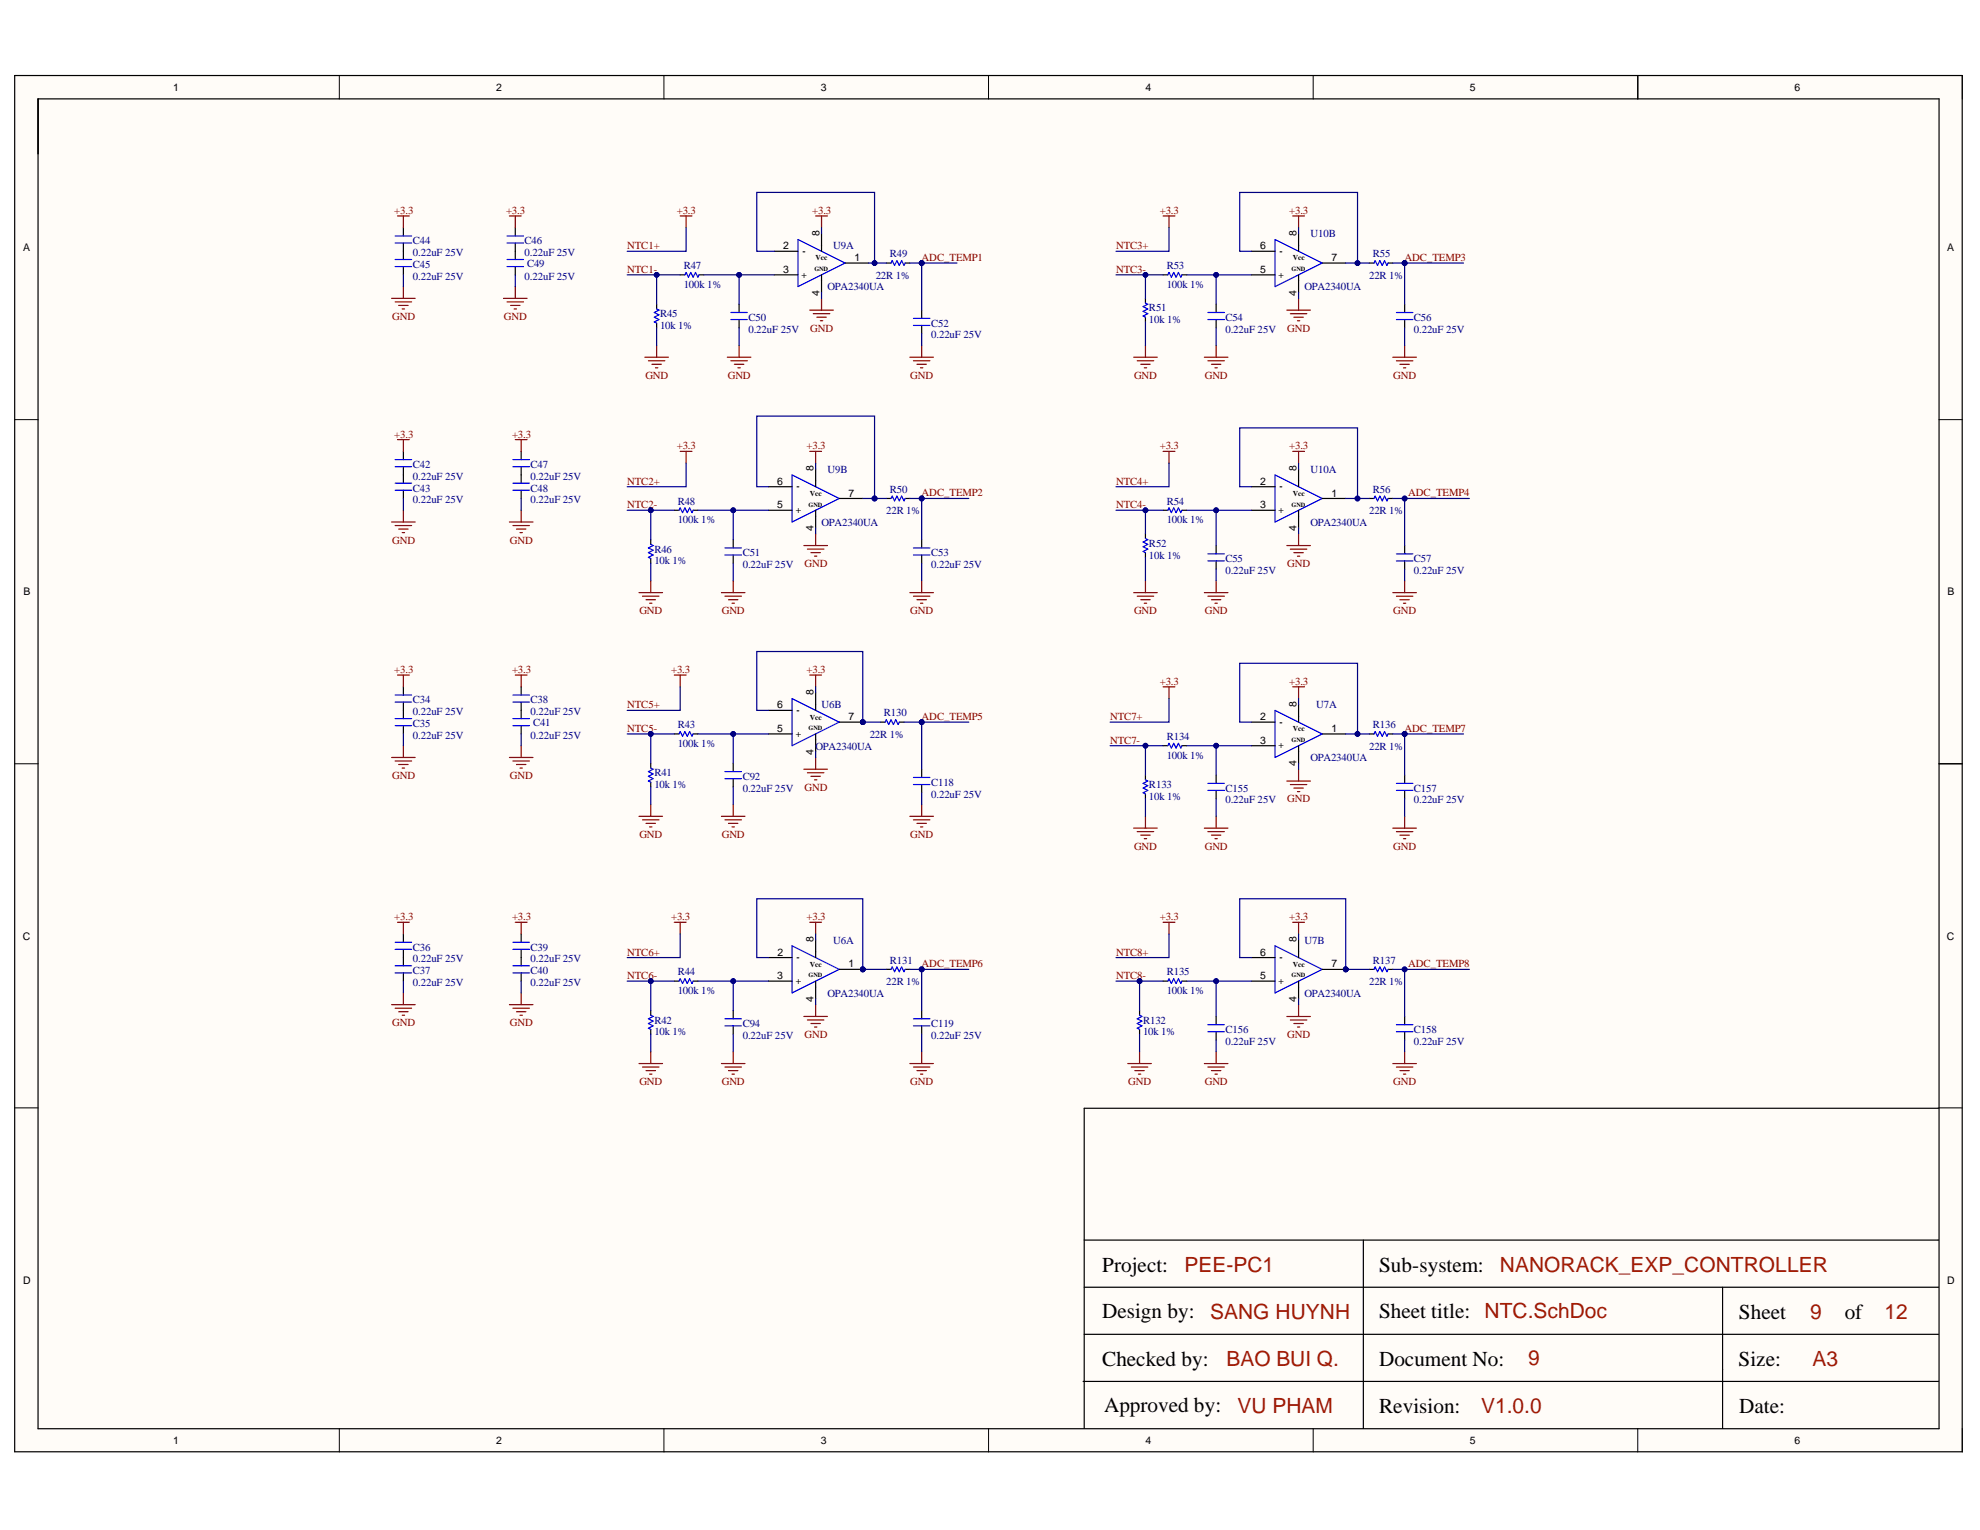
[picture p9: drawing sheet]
<svg xmlns="http://www.w3.org/2000/svg" width="279mm" height="216mm" viewBox="0 0 279 216" stroke-linecap="round" stroke-linejoin="round" font-family="sans-serif">
<defs><g id="words">
<g font-size="3">
<text x="155.5" y="179.5">Project:</text>
<text x="194.6" y="179.5">Sub-system:</text>
<text x="155.5" y="186">Design by:</text>
<text x="194.6" y="186">Sheet title: NTC.SchDoc</text>
<text x="245.4" y="186.2">Sheet</text>
<text x="260.3" y="186.2">of</text>
<text x="155.5" y="192.8">Checked by:</text>
<text x="194.6" y="192.8">Document No:</text>
<text x="245.3" y="192.8">Size:</text>
<text x="155.8" y="199.3">Approved by:</text>
<text x="194.6" y="199.4">Revision:</text>
<text x="245.4" y="199.4">Date:</text>
</g>
<g font-size="3" fill="#a61c00">
<text x="167.1" y="179.5">PEE-PC1</text>
<text x="211.6" y="179.5">NANORACK_EXP_CONTROLLER</text>
<text x="170.8" y="186.2">SANG HUYNH</text>
<text x="255.4" y="186.2">9</text>
<text x="265.9" y="186.2">12</text>
<text x="173.1" y="192.8">BAO BUI Q.</text>
<text x="215.7" y="192.6">9</text>
<text x="255.8" y="192.8">A3</text>
<text x="174.6" y="199.4">VU PHAM</text>
<text x="209" y="199.4">V1.0.0</text>
</g>
<g font-size="1.5">
<text x="24.4" y="12.9">1</text>
<text x="70" y="12.9">2</text>
<text x="115.8" y="12.9">3</text>
<text x="161.6" y="12.9">4</text>
<text x="207.4" y="12.9">5</text>
<text x="253.2" y="12.9">6</text>
<text x="3.3" y="35.5">A</text>
<text x="110.5" y="35.2">2</text>
<text x="115.6" y="33.3" transform="rotate(-90 115.6 33.3)">8</text>
<text x="177.8" y="35.2">6</text>
<text x="182.9" y="33.3" transform="rotate(-90 182.9 33.3)">8</text>
<text x="274.8" y="35.5">A</text>
<text x="110.5" y="38.5">3</text>
<text x="115.6" y="41.7" transform="rotate(-90 115.6 41.7)">4</text>
<text x="120.6" y="36.8">1</text>
<text x="177.8" y="38.5">5</text>
<text x="182.9" y="41.7" transform="rotate(-90 182.9 41.7)">4</text>
<text x="187.9" y="36.8">7</text>
<text x="109.7" y="68.4">6</text>
<text x="109.7" y="71.7">5</text>
<text x="114.8" y="66.5" transform="rotate(-90 114.8 66.5)">8</text>
<text x="119.7" y="70.1">7</text>
<text x="177.8" y="68.4">2</text>
<text x="177.8" y="71.7">3</text>
<text x="182.9" y="66.5" transform="rotate(-90 182.9 66.5)">8</text>
<text x="187.9" y="70.1">1</text>
<text x="114.8" y="74.9" transform="rotate(-90 114.8 74.9)">4</text>
<text x="182.9" y="74.9" transform="rotate(-90 182.9 74.9)">4</text>
<text x="3.3" y="84">B</text>
<text x="274.8" y="84">B</text>
<text x="109.7" y="99.9">6</text>
<text x="114.8" y="98.1" transform="rotate(-90 114.8 98.1)">8</text>
<text x="119.7" y="101.6">7</text>
<text x="177.8" y="101.6">2</text>
<text x="182.9" y="99.7" transform="rotate(-90 182.9 99.7)">8</text>
<text x="109.7" y="103.3">5</text>
<text x="114.8" y="106.5" transform="rotate(-90 114.8 106.5)">4</text>
<text x="177.8" y="104.9">3</text>
<text x="187.9" y="103.3">1</text>
<text x="182.9" y="108.1" transform="rotate(-90 182.9 108.1)">4</text>
<text x="3.2" y="132.6">C</text>
<text x="109.7" y="134.8">2</text>
<text x="114.8" y="133" transform="rotate(-90 114.8 133)">8</text>
<text x="119.7" y="136.5">1</text>
<text x="177.8" y="134.8">6</text>
<text x="182.9" y="133" transform="rotate(-90 182.9 133)">8</text>
<text x="187.9" y="136.5">7</text>
<text x="274.7" y="132.6">C</text>
<text x="109.7" y="138.1">3</text>
<text x="114.8" y="141.3" transform="rotate(-90 114.8 141.3)">4</text>
<text x="177.8" y="138.1">5</text>
<text x="182.9" y="141.3" transform="rotate(-90 182.9 141.3)">4</text>
<text x="3.3" y="181.1">D</text>
<text x="274.8" y="181.1">D</text>
<text x="24.4" y="203.8">1</text>
<text x="70" y="203.8">2</text>
<text x="115.8" y="203.8">3</text>
<text x="161.6" y="203.8">4</text>
<text x="207.4" y="203.8">5</text>
<text x="253.2" y="203.8">6</text>
</g>
<g font-size="1.5" fill="#800000">
<text x="55.6" y="30.2">+3.3</text>
<text x="71.4" y="30.2">+3.3</text>
<text x="88.5" y="35.2">NTC1+</text>
<text x="95.5" y="30.2">+3.3</text>
<text x="114.6" y="30.2">+3.3</text>
<text x="157.5" y="35.2">NTC3+</text>
<text x="163.7" y="30.2">+3.3</text>
<text x="181.9" y="30.2">+3.3</text>
<text x="88.5" y="38.5">NTC1-</text>
<text x="130" y="36.8">ADC_TEMP1</text>
<text x="157.5" y="38.5">NTC3-</text>
<text x="198.2" y="36.8">ADC_TEMP3</text>
<text x="55.3" y="45.1">GND</text>
<text x="71.1" y="45.1">GND</text>
<text x="114.3" y="46.8">GND</text>
<text x="181.6" y="46.8">GND</text>
<text x="91.1" y="53.4">GND</text>
<text x="102.7" y="53.4">GND</text>
<text x="128.4" y="53.4">GND</text>
<text x="160" y="53.4">GND</text>
<text x="170" y="53.4">GND</text>
<text x="196.6" y="53.4">GND</text>
<text x="55.6" y="61.7">+3.3</text>
<text x="72.3" y="61.7">+3.3</text>
<text x="95.5" y="63.4">+3.3</text>
<text x="113.8" y="63.4">+3.3</text>
<text x="163.7" y="63.4">+3.3</text>
<text x="181.9" y="63.4">+3.3</text>
<text x="88.5" y="71.7">NTC2-</text>
<text x="88.5" y="68.4">NTC2+</text>
<text x="130" y="70">ADC_TEMP2</text>
<text x="157.5" y="71.7">NTC4-</text>
<text x="157.5" y="68.4">NTC4+</text>
<text x="198.7" y="70">ADC_TEMP4</text>
<text x="55.3" y="76.7">GND</text>
<text x="72" y="76.7">GND</text>
<text x="113.5" y="80">GND</text>
<text x="181.6" y="80">GND</text>
<text x="90.2" y="86.6">GND</text>
<text x="101.8" y="86.6">GND</text>
<text x="128.4" y="86.6">GND</text>
<text x="160" y="86.6">GND</text>
<text x="170" y="86.6">GND</text>
<text x="196.6" y="86.6">GND</text>
<text x="55.6" y="95">+3.3</text>
<text x="72.3" y="95">+3.3</text>
<text x="94.7" y="95">+3.3</text>
<text x="113.8" y="95">+3.3</text>
<text x="88.5" y="99.9">NTC5+</text>
<text x="130" y="101.6">ADC_TEMP5</text>
<text x="156.6" y="101.6">NTC7+</text>
<text x="163.7" y="96.6">+3.3</text>
<text x="181.9" y="96.6">+3.3</text>
<text x="88.5" y="103.3">NTC5-</text>
<text x="156.6" y="104.9">NTC7-</text>
<text x="198.2" y="103.3">ADC_TEMP7</text>
<text x="55.3" y="109.9">GND</text>
<text x="72" y="109.9">GND</text>
<text x="113.5" y="111.6">GND</text>
<text x="181.6" y="113.2">GND</text>
<text x="90.2" y="118.2">GND</text>
<text x="101.8" y="118.2">GND</text>
<text x="128.4" y="118.2">GND</text>
<text x="160" y="119.9">GND</text>
<text x="170" y="119.9">GND</text>
<text x="196.6" y="119.9">GND</text>
<text x="55.6" y="129.9">+3.3</text>
<text x="72.3" y="129.9">+3.3</text>
<text x="94.7" y="129.9">+3.3</text>
<text x="113.8" y="129.9">+3.3</text>
<text x="163.7" y="129.9">+3.3</text>
<text x="181.9" y="129.9">+3.3</text>
<text x="88.5" y="134.8">NTC6+</text>
<text x="130" y="136.5">ADC_TEMP6</text>
<text x="157.5" y="134.8">NTC8+</text>
<text x="198.7" y="136.5">ADC_TEMP8</text>
<text x="88.5" y="138.1">NTC6-</text>
<text x="157.5" y="138.1">NTC8-</text>
<text x="55.3" y="144.8">GND</text>
<text x="72" y="144.8">GND</text>
<text x="113.5" y="146.5">GND</text>
<text x="181.6" y="146.5">GND</text>
<text x="90.2" y="153.1">GND</text>
<text x="101.8" y="153.1">GND</text>
<text x="128.4" y="153.1">GND</text>
<text x="159.2" y="153.1">GND</text>
<text x="170" y="153.1">GND</text>
<text x="196.6" y="153.1">GND</text>
</g>
<g font-size="1.5" fill="#000080">
<text x="58.3" y="34.5">C44</text>
<text x="74" y="34.5">C46</text>
<text x="117.6" y="35.2">U9A</text>
<text x="184.9" y="33.5">U10B</text>
<text x="58.3" y="36.1">0.22uF 25V</text>
<text x="58.3" y="37.8">C45</text>
<text x="58.3" y="39.5">0.22uF 25V</text>
<text x="74" y="39.5">0.22uF 25V</text>
<text x="74" y="36.1">0.22uF 25V</text>
<text x="74.4" y="37.7">C49</text>
<text x="96.5" y="38">R47</text>
<text x="96.5" y="40.6">100k 1%</text>
<text x="116.8" y="41">OPA2340UA</text>
<text x="123.6" y="39.3">22R 1%</text>
<text x="125.6" y="36.3">R49</text>
<text x="164.6" y="38">R53</text>
<text x="164.6" y="40.6">100k 1%</text>
<text x="184.1" y="41">OPA2340UA</text>
<text x="193.2" y="39.3">22R 1%</text>
<text x="193.7" y="36.3">R55</text>
<text x="93.1" y="44.8">R45</text>
<text x="93.1" y="46.4">10k 1%</text>
<text x="105.6" y="45.3">C50</text>
<text x="105.6" y="47">0.22uF 25V</text>
<text x="131.4" y="46.1">C52</text>
<text x="131.4" y="47.8">0.22uF 25V</text>
<text x="162.1" y="44">R51</text>
<text x="162.1" y="45.6">10k 1%</text>
<text x="172.9" y="45.3">C54</text>
<text x="172.9" y="47">0.22uF 25V</text>
<text x="199.5" y="45.3">C56</text>
<text x="199.5" y="47">0.22uF 25V</text>
<text x="58.3" y="66.1">C42</text>
<text x="58.3" y="67.7">0.22uF 25V</text>
<text x="58.3" y="69.4">C43</text>
<text x="58.3" y="71">0.22uF 25V</text>
<text x="74.9" y="66.1">C47</text>
<text x="74.9" y="67.7">0.22uF 25V</text>
<text x="74.9" y="69.4">C48</text>
<text x="74.9" y="71">0.22uF 25V</text>
<text x="95.6" y="71.2">R48</text>
<text x="116.8" y="66.7">U9B</text>
<text x="125.6" y="69.5">R50</text>
<text x="164.6" y="71.2">R54</text>
<text x="184.9" y="66.7">U10A</text>
<text x="193.7" y="69.5">R56</text>
<text x="95.6" y="73.9">100k 1%</text>
<text x="115.9" y="74.2">OPA2340UA</text>
<text x="125.1" y="72.5">22R 1%</text>
<text x="162.1" y="77.2">R52</text>
<text x="164.6" y="73.9">100k 1%</text>
<text x="184.9" y="74.2">OPA2340UA</text>
<text x="193.2" y="72.5">22R 1%</text>
<text x="92.3" y="78">R46</text>
<text x="92.3" y="79.7">10k 1%</text>
<text x="104.8" y="78.5">C51</text>
<text x="104.8" y="80.2">0.22uF 25V</text>
<text x="131.4" y="78.5">C53</text>
<text x="131.4" y="80.2">0.22uF 25V</text>
<text x="162.1" y="78.9">10k 1%</text>
<text x="172.9" y="79.3">C55</text>
<text x="172.9" y="81">0.22uF 25V</text>
<text x="199.5" y="79.3">C57</text>
<text x="199.5" y="81">0.22uF 25V</text>
<text x="58.3" y="99.3">C34</text>
<text x="58.3" y="101">0.22uF 25V</text>
<text x="74.9" y="99.3">C38</text>
<text x="74.9" y="101">0.22uF 25V</text>
<text x="115.9" y="99.9">U6B</text>
<text x="124.7" y="101.1">R130</text>
<text x="185.7" y="99.9">U7A</text>
<text x="58.3" y="102.6">C35</text>
<text x="58.3" y="104.2">0.22uF 25V</text>
<text x="74.9" y="104.2">0.22uF 25V</text>
<text x="75.2" y="102.4">C41</text>
<text x="95.6" y="102.8">R43</text>
<text x="95.6" y="105.4">100k 1%</text>
<text x="115.1" y="105.8">OPA2340UA</text>
<text x="122.7" y="104.1">22R 1%</text>
<text x="164.6" y="104.4">R134</text>
<text x="164.6" y="107.1">100k 1%</text>
<text x="184.9" y="107.4">OPA2340UA</text>
<text x="193.2" y="105.8">22R 1%</text>
<text x="193.7" y="102.8">R136</text>
<text x="92.3" y="109.6">R41</text>
<text x="92.3" y="111.2">10k 1%</text>
<text x="104.8" y="110.1">C92</text>
<text x="104.8" y="111.7">0.22uF 25V</text>
<text x="131.4" y="110.9">C118</text>
<text x="131.4" y="112.6">0.22uF 25V</text>
<text x="162.1" y="111.2">R133</text>
<text x="162.1" y="112.9">10k 1%</text>
<text x="172.9" y="111.7">C155</text>
<text x="172.9" y="113.4">0.22uF 25V</text>
<text x="199.5" y="111.7">C157</text>
<text x="199.5" y="113.4">0.22uF 25V</text>
<text x="58.3" y="134.2">C36</text>
<text x="58.3" y="135.8">0.22uF 25V</text>
<text x="58.3" y="137.5">C37</text>
<text x="74.9" y="134.2">C39</text>
<text x="74.9" y="135.8">0.22uF 25V</text>
<text x="74.9" y="137.5">C40</text>
<text x="95.6" y="137.6">R44</text>
<text x="117.6" y="133.1">U6A</text>
<text x="125.6" y="136">R131</text>
<text x="164.6" y="137.6">R135</text>
<text x="184.1" y="133.1">U7B</text>
<text x="193.7" y="136">R137</text>
<text x="58.3" y="139.1">0.22uF 25V</text>
<text x="74.9" y="139.1">0.22uF 25V</text>
<text x="95.6" y="140.3">100k 1%</text>
<text x="116.8" y="140.6">OPA2340UA</text>
<text x="125.1" y="139">22R 1%</text>
<text x="164.6" y="140.3">100k 1%</text>
<text x="184.1" y="140.6">OPA2340UA</text>
<text x="193.2" y="139">22R 1%</text>
<text x="92.3" y="144.5">R42</text>
<text x="92.3" y="146.1">10k 1%</text>
<text x="104.8" y="144.9">C94</text>
<text x="104.8" y="146.6">0.22uF 25V</text>
<text x="131.4" y="144.9">C119</text>
<text x="131.4" y="146.6">0.22uF 25V</text>
<text x="161.3" y="144.5">R132</text>
<text x="161.3" y="146.1">10k 1%</text>
<text x="172.9" y="145.8">C156</text>
<text x="172.9" y="147.4">0.22uF 25V</text>
<text x="199.5" y="145.8">C158</text>
<text x="199.5" y="147.4">0.22uF 25V</text>
</g>
<g font-size="1.4">
<text x="113.3" y="35.8">-</text>
<text x="180.6" y="35.8">-</text>
<text x="113.1" y="39.2">+</text>
<text x="180.4" y="39.2">+</text>
<text x="112.4" y="69.1">-</text>
<text x="180.6" y="69.1">-</text>
<text x="112.3" y="72.4">+</text>
<text x="180.4" y="72.4">+</text>
<text x="112.4" y="100.6">-</text>
<text x="112.3" y="104">+</text>
<text x="180.4" y="105.6">+</text>
<text x="180.6" y="102.3">-</text>
<text x="112.4" y="135.5">-</text>
<text x="180.6" y="135.5">-</text>
<text x="112.3" y="138.9">+</text>
<text x="180.4" y="138.9">+</text>
</g>
<g font-size="1.1">
<text x="115.1" y="36.7">Vcc</text>
<text x="182.4" y="36.7">Vcc</text>
<text x="114.3" y="70">Vcc</text>
<text x="182.4" y="70">Vcc</text>
<text x="114.3" y="101.5">Vcc</text>
<text x="182.4" y="103.2">Vcc</text>
<text x="114.3" y="136.4">Vcc</text>
<text x="182.4" y="136.4">Vcc</text>
</g>
<g font-size=".9">
<text x="114.9" y="38.3">GND</text>
<text x="182.3" y="38.3">GND</text>
<text x="114.1" y="71.5">GND</text>
<text x="182.3" y="71.5">GND</text>
<text x="114.1" y="103.1">GND</text>
<text x="182.3" y="104.7">GND</text>
<text x="114.1" y="137.9">GND</text>
<text x="182.3" y="137.9">GND</text>
</g>
</g></defs>
<g fill="#fffcf8">
<path d="M2.1 10.7h274.8v194.2h-274.8z" fill-rule="evenodd"/>
<path d="M5.4 14h268.2v187.6h-268.2z" fill-rule="evenodd"/>
</g>
<g fill="none" stroke="#000" stroke-width=".14">
<path d="M2.1 10.7h3.3M47.9 10.7v3.3M93.7 10.7v3.3M139.5 10.7v3.3M185.3 10.7v3.3M231.1 10.7v3.3M273.6 10.7h3.3v3.3M2.1 59.2h3.3M273.6 59.2h3.3M2.1 107.8h3.3M273.6 107.8h3.3M2.1 156.3h3.3"/>
<path d="M273.6 156.3h3.3M47.9 201.6v3.3M93.7 201.6v3.3M139.5 201.6v3.3M185.3 201.6v3.3M231.1 201.6v3.3M276.9 201.6v3.3"/>
</g>
<path d="M2.1 10.7h274.8v194.2h-274.8zM5.4 14h268.2v187.6h-268.2zM231.1 10.7v3.3M273.6 107.8h3.3M273.5 156.4h-120.5v45.2M153 175h120.5M192.4 175v26.6M152.8 194.9h120.7M153 188.3h120.5M153 181.6h120.5M243.1 181.6v20" fill="none" stroke="#000" stroke-width=".17"/>
<g fill="none" stroke="#800000" stroke-width=".17">
<path d="M96 30.5h1.6M96.8 30.5v1.6M115.1 30.5h1.7M115.9 30.5v1.6M91 50.4h3.3M91.5 50.9h2.3M92 51.4h1.3M92.5 51.9h.3M92.7 48.7v1.7M114.3 43.8h3.3M114.8 44.3h2.3M115.3 44.8h1.3"/>
<path d="M115.8 45.3h.3M115.9 42.1v1.7"/>
</g>
<circle cx="130.1" cy="37.1" r=".33" fill="#000080"/>
<circle cx="130.1" cy="37.1" r=".33" fill="none" stroke="#000080" stroke-width=".14"/>
<g fill="none" stroke="#800000" stroke-width=".17">
<path d="M164.1 63.7h1.7M165 63.7v1.7M181.6 77h3.3M182.1 77.5h2.3M182.4 63.7h1.7M182.6 78h1.3M183.1 78.5h.3M183.2 63.7v1.7M183.2 75.3v1.7M160 83.6h3.3M160.5 84.1h2.3M161 84.6h1.3"/>
<path d="M161.5 85.1h.3M161.6 82v1.6"/>
</g>
<circle cx="130.1" cy="70.3" r=".33" fill="#000080"/>
<circle cx="130.1" cy="70.3" r=".33" fill="none" stroke="#000080" stroke-width=".14"/>
<g fill="none" stroke="#800000" stroke-width=".17">
<path d="M96 63.7h1.6M96.8 63.7v1.7M113.4 77h3.4M113.9 77.5h2.4M114.3 63.7h1.6M114.4 78h1.4M114.9 78.5h.4M115.1 63.7v1.7M115.1 75.3v1.7M90.2 83.6h3.3M90.7 84.1h2.3M91.2 84.6h1.3"/>
<path d="M91.7 85.1h.3M91.8 82v1.6"/>
</g>
<circle cx="198.2" cy="37.1" r=".33" fill="#000080"/>
<circle cx="198.2" cy="37.1" r=".33" fill="none" stroke="#000080" stroke-width=".14"/>
<g fill="none" stroke="#800000" stroke-width=".17">
<path d="M56.1 30.5h1.7M56.9 30.5v1.6M71.9 30.5h1.6M72.7 30.5v1.6M164.1 30.5h1.7M165 30.5v1.6M182.4 30.5h1.7M183.2 30.5v1.6M55.3 42.1h3.3M55.8 42.6h2.3M56.3 43.1h1.3M56.8 43.6h.3"/>
<path d="M56.9 40.4v1.7M71.1 42.1h3.3M71.6 42.6h2.3M72 43.1h1.4M72.5 43.6h.4M72.7 40.4v1.7M102.6 50.4h3.4M103.1 50.9h2.4M103.6 51.4h1.4M104.1 51.9h.4M104.3 48.7v1.7M128.4 50.4h3.3"/>
<path d="M128.9 50.9h2.3M129.4 51.4h1.3M129.9 51.9h.3M130.1 48.7v1.7M160 50.4h3.3M160.5 50.9h2.3M161 51.4h1.3M161.5 51.9h.3M161.6 48.7v1.7M169.9 50.4h3.4M170.4 50.9h2.4M170.9 51.4h1.4"/>
<path d="M171.4 51.9h.4M171.6 48.7v1.7M181.6 43.8h3.3M182.1 44.3h2.3M182.6 44.8h1.3M183.1 45.3h.3M183.2 42.1v1.7M196.5 50.4h3.4M197 50.9h2.4M197.5 51.4h1.4M198 51.9h.4M198.2 48.7v1.7"/>
<path d="M55.3 73.7h3.3M55.8 74.2h2.3M56.1 62h1.7M56.3 74.7h1.3M56.8 75.2h.3M56.9 62v1.7M56.9 72v1.7M71.9 73.7h3.3M72.4 74.2h2.3M72.7 62h1.7M72.9 74.7h1.3M73.4 75.2h.3"/>
<path d="M73.5 62v1.7M73.5 72v1.7M101.8 83.6h3.3M102.3 84.1h2.3M102.8 84.6h1.3M103.3 85.1h.3M103.5 82v1.6M128.4 83.6h3.3M128.9 84.1h2.3M129.4 84.6h1.3M129.9 85.1h.3M130.1 82v1.6"/>
<path d="M169.9 83.6h3.4M170.4 84.1h2.4M170.9 84.6h1.4M171.4 85.1h.4M171.6 82v1.6M196.5 83.6h3.4M197 84.1h2.4M197.5 84.6h1.4M198 85.1h.4M198.2 82v1.6M164.1 130.1h1.7M165 130.1v1.7"/>
<path d="M182.4 130.1h1.7M183.2 130.1v1.7M159.1 150.1h3.4M159.6 150.6h2.4M160.1 151.1h1.4M160.6 151.6h.4M160.8 148.4v1.7M181.6 143.4h3.3M182.1 143.9h2.3M182.6 144.4h1.3M183.1 144.9h.3M183.2 141.8v1.6"/>
</g>
<g fill="none" stroke="#000" stroke-width=".17">
<path d="M56.9 32.1v1.2M56.9 34.3v2.3M56.9 37.6v1.2M72.7 32.1v1.2M72.7 34.3v2.3M72.7 37.6v1.2M96 38.8h.6M98.6 38.8h.7M109.3 38.8h3.3M109.3 35.5h3.3M115.9 33v2.5M115.9 38.8v2.5"/>
<path d="M119.3 37.1h3.3M125.1 37.1h.6M127.7 37.1h.7M164.1 38.8h.7M166.8 38.8h.7M176.6 38.8h3.3M176.6 35.5h3.3M183.2 33v2.5M183.2 38.8v2.5M186.6 37.1h3.3M193.2 37.1h.7M195.9 37.1h.6"/>
<path d="M92.7 42.9v.7M92.7 45.6v.7M104.3 42.9v1.2M104.3 45.1v1.2M130.1 43.8v1.1M130.1 45.9v1.2M161.6 42.1v.7M161.6 44.8v.6M171.6 42.9v1.2M171.6 45.1v1.2M198.2 42.9v1.2M198.2 45.1v1.2"/>
<path d="M56.9 63.7v1.2M56.9 65.9v2.3M56.9 69.2v1.1M73.5 63.7v1.2M73.5 65.9v2.3M73.5 69.2v1.1M91.8 76.2v.6M91.8 78.8v.7M95.2 72h.6M97.8 72h.7M103.5 76.2v1.1M103.5 78.3v1.2"/>
<path d="M108.4 72h3.4M108.4 68.7h3.4M115.1 66.2v2.5M115.1 72v2.5M118.4 70.3h3.3M125.1 70.3h.6M127.7 70.3h.7M130.1 76.2v1.1M130.1 78.3v1.2M161.6 75.3v.7M161.6 78v.6M164.1 72h.7"/>
<path d="M166.8 72h.7M171.6 77v1.2M171.6 79.1v1.2M176.6 72h3.3M176.6 68.7h3.3M183.2 66.2v2.5M183.2 72v2.5M186.6 70.3h3.3M193.2 70.3h.7M195.9 70.3h.6M198.2 77v1.2M198.2 79.1v1.2"/>
</g>
<g fill="none" stroke="#00f" stroke-width=".17">
<path d="M55.8 37.6h2.3M55.8 36.6h2.3M55.8 34.3h2.3M55.8 33.3h2.3M71.6 37.6h2.3M71.6 36.6h2.3M71.6 34.3h2.3M71.6 33.3h2.3M96.6 38.8l.2-.4 .3 .7 .4-.7 .3 .7 .3-.7 .4 .7 .1-.3M112.6 33.8l6.7 3.3-6.7 3.3zM125.7 37.1l.2-.3 .3 .7 .4-.7 .3 .7 .3-.7 .4 .7 .1-.4M164.8 38.8l.2-.4 .3 .7 .3-.7 .4 .7 .3-.7 .3 .7 .2-.3"/>
<path d="M179.9 33.8l6.7 3.3-6.7 3.3zM193.9 37.1l.1-.3 .4 .7 .3-.7 .4 .7 .3-.7 .3 .7 .2-.4M92.7 43.6l.3 .2-.7 .3 .7 .3-.7 .4 .7 .3-.7 .3 .4 .2M103.1 45.1h2.4M103.1 44.1h2.4M128.9 45.9h2.3M128.9 44.9h2.3M161.6 42.8l.4 .1-.7 .4 .7 .3-.7 .3 .7 .4-.7 .3 .3 .2M170.4 45.1h2.4M170.4 44.1h2.4M197 45.1h2.4M197 44.1h2.4"/>
<path d="M55.8 65.9h2.3M55.8 64.9h2.3M55.8 69.2h2.3M55.8 68.2h2.3M72.4 65.9h2.3M72.4 64.9h2.3M72.4 69.2h2.3M72.4 68.2h2.3M91.8 76.8l.4 .2-.7 .3 .7 .3-.7 .4 .7 .3-.7 .3 .3 .2M95.8 72l.2-.3 .3 .6 .3-.6 .4 .6 .3-.6 .3 .6 .2-.3M102.3 78.3h2.3M102.3 77.3h2.3"/>
<path d="M111.8 67l6.6 3.3-6.6 3.4zM125.7 70.3l.2-.3 .3 .7 .4-.7 .3 .7 .3-.7 .4 .7 .1-.4M128.9 78.3h2.3M128.9 77.3h2.3M161.6 76l.4 .2-.7 .3 .7 .3-.7 .4 .7 .3-.7 .3 .3 .2M164.8 72l.2-.3 .3 .6 .3-.6 .4 .6 .3-.6 .3 .6 .2-.3M170.4 79.1h2.4M170.4 78.2h2.4M179.9 67l6.7 3.3-6.7 3.4zM193.9 70.3l.1-.3 .4 .7 .3-.7 .4 .7 .3-.7 .3 .7 .2-.4M197 78.2h2.4M197 79.1h2.4"/>
</g>
<circle cx="198.2" cy="103.6" r=".33" fill="#000080"/>
<circle cx="198.2" cy="103.6" r=".33" fill="none" stroke="#000080" stroke-width=".14"/>
<g fill="none" stroke="#800000" stroke-width=".17">
<path d="M164.1 96.9h1.7M165 96.9v1.7M182.4 96.9h1.7M183.2 96.9v1.7M160 116.9h3.3M160.5 117.4h2.3M161 117.8h1.3M161.5 118.3h.3M161.6 115.2v1.7M169.9 116.9h3.4M170.4 117.4h2.4M170.9 117.8h1.4"/>
<path d="M171.4 118.3h.4M171.6 115.2v1.7M181.6 110.2h3.3M182.1 110.7h2.3M182.6 111.2h1.3M183.1 111.7h.3M183.2 108.5v1.7M196.5 116.9h3.4M197 117.4h2.4M197.5 117.9h1.4M198 118.3h.4M198.2 115.2v1.7"/>
<path d="M169.9 150.1h3.4M170.4 150.6h2.4M170.9 151.1h1.4M171.4 151.6h.4M171.6 148.4v1.7"/>
</g>
<g fill="none" stroke="#000" stroke-width=".17">
<path d="M183.2 99.4v2.5M161.6 109.4v.6M161.6 112v.7M164.1 105.2h.7M166.8 105.2h.7M171.6 109.4v1.1M171.6 111.5v1.2M176.6 105.2h3.3M176.6 101.9h3.3M183.2 105.2v2.5M186.6 103.6h3.3M193.2 103.6h.7"/>
<path d="M195.9 103.6h.6M198.2 109.4v1.1M198.2 111.5v1.2M164.1 138.4h.7M166.8 138.4h.7M193.2 136.8h.7M195.9 136.8h.6M160.8 142.6v.7M160.8 145.3v.6M171.6 143.4v1.2M171.6 145.6v1.2"/>
</g>
<g fill="none" stroke="#00f" stroke-width=".17">
<path d="M161.6 110l.4 .2-.7 .3 .7 .4-.7 .3 .7 .3-.7 .4 .3 .1M164.8 105.2l.2-.3 .3 .7 .3-.7 .4 .7 .3-.7 .3 .7 .2-.4M170.4 111.5h2.4M170.4 110.5h2.4M179.9 100.2l6.7 3.4-6.7 3.3zM193.9 103.6l.1-.4 .4 .7 .3-.7 .4 .7 .3-.7 .3 .7 .2-.3M197 111.5h2.4M197 110.5h2.4M164.8 138.4l.2-.3 .3 .7 .3-.7 .4 .7 .3-.7 .3 .7 .2-.4M193.9 136.8l.1-.3 .4 .6 .3-.6 .4 .6 .3-.6 .3 .6 .2-.3M160.8 143.3l.3 .1-.6 .4 .6 .3-.6 .3 .6 .4-.6 .3 .3 .2M170.4 145.6h2.4"/>
<path d="M170.4 144.6h2.4"/>
</g>
<circle cx="189.9" cy="136.8" r=".33" fill="#000080"/>
<circle cx="189.9" cy="136.8" r=".33" fill="none" stroke="#000080" stroke-width=".14"/>
<path d="M179.9 133.5l6.7 3.3-6.7 3.3z" fill="none" stroke="#00f" stroke-width=".17"/>
<path d="M183.2 134.3v.8M183.2 138.5v.8M186.6 136.8h3.3" fill="none" stroke="#000" stroke-width=".17"/>
<circle cx="189.9" cy="136.8" r=".33" fill="#000080"/>
<circle cx="189.9" cy="136.8" r=".33" fill="none" stroke="#000080" stroke-width=".14"/>
<path d="M176.6 135.1h3.3M176.6 138.5h3.3M183.2 132.6v1.7M183.2 139.3v1.6M198.2 143.4v1.2M198.2 145.6v1.2" fill="none" stroke="#000" stroke-width=".17"/>
<g fill="none" stroke="#800000" stroke-width=".17">
<path d="M95.2 95.3h1.6M96 95.3v1.6M114.3 95.3h1.6M115.1 95.3v1.6M90.2 115.2h3.3M90.7 115.7h2.3M91.2 116.2h1.3M91.7 116.7h.3M91.8 113.5v1.7M113.4 108.5h3.4M113.9 109h2.4M114.4 109.5h1.4"/>
<path d="M114.9 110h.4M115.1 106.9v1.6M196.5 150.1h3.4M197 150.6h2.4M197.5 151.1h1.4M198 151.6h.4M198.2 148.4v1.7"/>
</g>
<path d="M197 145.6h2.4M197 144.6h2.4" fill="none" stroke="#00f" stroke-width=".17"/>
<circle cx="130.1" cy="101.9" r=".33" fill="#000080"/>
<circle cx="130.1" cy="101.9" r=".33" fill="none" stroke="#000080" stroke-width=".14"/>
<circle cx="130.1" cy="136.8" r=".33" fill="#000080"/>
<circle cx="130.1" cy="136.8" r=".33" fill="none" stroke="#000080" stroke-width=".14"/>
<g fill="none" stroke="#800000" stroke-width=".17">
<path d="M56.1 95.3h1.7M56.9 95.3v1.6M72.7 95.3h1.7M73.5 95.3v1.6M55.3 106.9h3.3M55.8 107.4h2.3M56.3 107.9h1.3M56.8 108.4h.3M56.9 105.2v1.7M71.9 106.9h3.3M72.4 107.4h2.3M72.9 107.9h1.3"/>
<path d="M73.4 108.4h.3M73.5 105.2v1.7M101.8 115.2h3.3M102.3 115.7h2.3M102.8 116.2h1.3M103.3 116.7h.3M103.5 113.5v1.7M128.4 115.2h3.3M128.9 115.7h2.3M129.4 116.2h1.3M129.9 116.7h.3M130.1 113.5v1.7"/>
<path d="M56.1 130.1h1.7M56.9 130.1v1.7M95.2 130.1h1.6M96 130.1v1.7M114.3 130.1h1.6M115.1 130.1v1.7M55.3 141.8h3.3M55.8 142.3h2.3M56.3 142.8h1.3M56.8 143.3h.3M56.9 140.1v1.7M90.2 150.1h3.3"/>
<path d="M90.7 150.6h2.3M91.2 151.1h1.3M91.7 151.6h.3M91.8 148.4v1.7M101.8 150.1h3.3M102.3 150.6h2.3M102.8 151.1h1.3M103.3 151.6h.3M103.5 148.4v1.7M113.4 143.4h3.4M113.9 143.9h2.4M114.4 144.4h1.4"/>
<path d="M114.9 144.9h.4M115.1 141.8v1.6M128.4 150.1h3.3M128.9 150.6h2.3M129.4 151.1h1.3M129.9 151.6h.3M130.1 148.4v1.7"/>
</g>
<g fill="none" stroke="#000" stroke-width=".17">
<path d="M56.9 96.9v1.2M56.9 99.1v2.3M73.5 96.9v1.2M73.5 99.1v2.3M56.9 102.4v1.2M73.5 102.4v1.2M91.8 107.7v.7M91.8 110.4v.6M95.2 103.6h.6M97.8 103.6h.7M103.5 107.7v1.2M103.5 109.9v1.1"/>
<path d="M124.2 101.9h.7M126.9 101.9h.7M130.1 108.5v1.2M130.1 110.7v1.2M56.9 131.8v1.2M56.9 134v2.3M56.9 137.3v1.1M95.2 138.4h.6M97.8 138.4h.7M125.1 136.8h.6M127.7 136.8h.7M91.8 142.6v.7"/>
<path d="M91.8 145.3v.6M103.5 142.6v1.2M103.5 144.8v1.1M130.1 142.6v1.2M130.1 144.8v1.1"/>
</g>
<g fill="none" stroke="#00f" stroke-width=".17">
<path d="M55.8 99.1h2.3M55.8 98.1h2.3M72.4 99.1h2.3M72.4 98.1h2.3M55.8 102.4h2.3M55.8 101.4h2.3M72.4 102.4h2.3M72.4 101.4h2.3M91.8 108.4l.4 .1-.7 .4 .7 .3-.7 .3 .7 .4-.7 .3 .3 .2M95.8 103.6l.2-.4 .3 .7 .3-.7 .4 .7 .3-.7 .3 .7 .2-.3M102.3 109.9h2.3M102.3 108.9h2.3"/>
<path d="M124.9 101.9l.2-.3 .3 .6 .3-.6 .4 .6 .3-.6 .3 .6 .2-.3M128.9 110.7h2.3M128.9 109.7h2.3M55.8 134h2.3M55.8 133h2.3M55.8 137.3h2.3M55.8 136.3h2.3M95.8 138.4l.2-.3 .3 .7 .3-.7 .4 .7 .3-.7 .3 .7 .2-.4M125.7 136.8l.2-.3 .3 .6 .4-.6 .3 .6 .3-.6 .4 .6 .1-.3M91.8 143.3l.4 .1-.7 .4 .7 .3-.7 .3 .7 .4-.7 .3 .3 .2M102.3 144.8h2.3M102.3 143.8h2.3"/>
<path d="M128.9 144.8h2.3M128.9 143.8h2.3"/>
</g>
<circle cx="121.7" cy="101.9" r=".33" fill="#000080"/>
<circle cx="121.7" cy="101.9" r=".33" fill="none" stroke="#000080" stroke-width=".14"/>
<path d="M111.8 98.6l6.6 3.3-6.6 3.3z" fill="none" stroke="#00f" stroke-width=".17"/>
<path d="M115.1 99.4v.8M115.1 103.6v.8M118.4 101.9h3.3" fill="none" stroke="#000" stroke-width=".17"/>
<circle cx="121.7" cy="101.9" r=".33" fill="#000080"/>
<circle cx="121.7" cy="101.9" r=".33" fill="none" stroke="#000080" stroke-width=".14"/>
<path d="M115.1 97.8v1.6M108.4 100.2h3.4M108.4 103.6h3.4M115.1 104.4v1.7" fill="none" stroke="#000" stroke-width=".17"/>
<circle cx="121.7" cy="136.8" r=".33" fill="#000080"/>
<circle cx="121.7" cy="136.8" r=".33" fill="none" stroke="#000080" stroke-width=".14"/>
<path d="M111.8 133.5l6.6 3.3-6.6 3.3z" fill="none" stroke="#00f" stroke-width=".17"/>
<path d="M115.1 134.3v.8M115.1 138.4v.9M118.4 136.8h3.3" fill="none" stroke="#000" stroke-width=".17"/>
<circle cx="121.7" cy="136.8" r=".33" fill="#000080"/>
<circle cx="121.7" cy="136.8" r=".33" fill="none" stroke="#000080" stroke-width=".14"/>
<path d="M73.5 131.8v1.2M73.5 134v2.3M73.5 137.3v1.1M108.4 135.1h3.4M108.4 138.4h3.4M115.1 132.6v1.7M115.1 139.3v1.6" fill="none" stroke="#000" stroke-width=".17"/>
<path d="M72.7 130.1h1.7M73.5 130.1v1.7M71.9 141.8h3.3M72.4 142.3h2.3M72.9 142.8h1.3M73.4 143.3h.3M73.5 140.1v1.7" fill="none" stroke="#800000" stroke-width=".17"/>
<path d="M72.4 134h2.3M72.4 133h2.3M72.4 137.3h2.3M72.4 136.3h2.3" fill="none" stroke="#00f" stroke-width=".17"/>
<path d="M92.7 38.8v4.1M96.8 32.1v3.4h-8.3M92.7 46.3v2.4" fill="none" stroke="#000080" stroke-width=".17"/>
<circle cx="92.7" cy="38.8" r=".33" fill="#000080"/>
<circle cx="92.7" cy="38.8" r=".33" fill="none" stroke="#000080" stroke-width=".14"/>
<path d="M161.6 78.6v3.4M165 65.4v3.3h-7.5M171.6 72v5" fill="none" stroke="#000080" stroke-width=".17"/>
<circle cx="171.6" cy="72" r=".33" fill="#000080"/>
<circle cx="171.6" cy="72" r=".33" fill="none" stroke="#000080" stroke-width=".14"/>
<path d="M91.8 79.5v2.5M96.8 65.4v3.3h-8.3M103.5 72v4.2" fill="none" stroke="#000080" stroke-width=".17"/>
<circle cx="103.5" cy="72" r=".33" fill="#000080"/>
<circle cx="103.5" cy="72" r=".33" fill="none" stroke="#000080" stroke-width=".14"/>
<path d="M91.8 72v4.2" fill="none" stroke="#000080" stroke-width=".17"/>
<circle cx="91.8" cy="72" r=".33" fill="#000080"/>
<circle cx="91.8" cy="72" r=".33" fill="none" stroke="#000080" stroke-width=".14"/>
<path d="M165 32.1v3.4h-7.5M171.6 38.8v4.1M161.6 45.4v3.3M183.2 41.3v.8" fill="none" stroke="#000080" stroke-width=".17"/>
<circle cx="171.6" cy="38.8" r=".33" fill="#000080"/>
<circle cx="171.6" cy="38.8" r=".33" fill="none" stroke="#000080" stroke-width=".14"/>
<g fill="none" stroke="#000080" stroke-width=".17">
<path d="M56.9 38.8v1.6M72.7 38.8v1.6M115.9 32.1v.9M104.3 46.3v2.4M115.9 41.3v.8M130.1 47.1v1.6M171.6 46.3v2.4M198.2 46.3v2.4M56.9 70.3v1.7M103.5 79.5v2.5M123.4 70.3h1.7M130.1 79.5v2.5"/>
<path d="M183.2 65.4v.8M183.2 74.5v.8M171.6 80.3v1.7"/>
</g>
<circle cx="123.4" cy="70.3" r=".33" fill="#000080"/>
<circle cx="123.4" cy="70.3" r=".33" fill="none" stroke="#000080" stroke-width=".14"/>
<path d="M130.1 37.1v6.7M183.2 32.1v.9M115.1 65.4v.8M115.1 74.5v.8" fill="none" stroke="#000080" stroke-width=".17"/>
<circle cx="130.1" cy="37.1" r=".33" fill="#000080"/>
<circle cx="130.1" cy="37.1" r=".33" fill="none" stroke="#000080" stroke-width=".14"/>
<path d="M73.5 70.3v1.7M198.2 70.3v6.7" fill="none" stroke="#000080" stroke-width=".17"/>
<circle cx="198.2" cy="70.3" r=".33" fill="#000080"/>
<circle cx="198.2" cy="70.3" r=".33" fill="none" stroke="#000080" stroke-width=".14"/>
<path d="M198.2 37.1v5.8M198.2 80.3v1.7" fill="none" stroke="#000080" stroke-width=".17"/>
<circle cx="198.2" cy="37.1" r=".33" fill="#000080"/>
<circle cx="198.2" cy="37.1" r=".33" fill="none" stroke="#000080" stroke-width=".14"/>
<path d="M157.5 72h6.6" fill="none" stroke="#000080" stroke-width=".17"/>
<circle cx="161.6" cy="72" r=".33" fill="#000080"/>
<circle cx="161.6" cy="72" r=".33" fill="none" stroke="#000080" stroke-width=".14"/>
<path d="M167.5 72h9.1" fill="none" stroke="#000080" stroke-width=".17"/>
<circle cx="171.6" cy="72" r=".33" fill="#000080"/>
<circle cx="171.6" cy="72" r=".33" fill="none" stroke="#000080" stroke-width=".14"/>
<path d="M109.3 35.5h-2.5v-8.3h16.6v9.9" fill="none" stroke="#000080" stroke-width=".17"/>
<circle cx="123.4" cy="37.1" r=".33" fill="#000080"/>
<circle cx="123.4" cy="37.1" r=".33" fill="none" stroke="#000080" stroke-width=".14"/>
<path d="M104.3 38.8v4.1" fill="none" stroke="#000080" stroke-width=".17"/>
<circle cx="104.3" cy="38.8" r=".33" fill="#000080"/>
<circle cx="104.3" cy="38.8" r=".33" fill="none" stroke="#000080" stroke-width=".14"/>
<path d="M176.6 35.5h-1.7v-8.3h16.7v9.9" fill="none" stroke="#000080" stroke-width=".17"/>
<circle cx="191.6" cy="37.1" r=".33" fill="#000080"/>
<circle cx="191.6" cy="37.1" r=".33" fill="none" stroke="#000080" stroke-width=".14"/>
<path d="M176.6 68.7h-1.7v-8.3h16.7v9.9" fill="none" stroke="#000080" stroke-width=".17"/>
<circle cx="191.6" cy="70.3" r=".33" fill="#000080"/>
<circle cx="191.6" cy="70.3" r=".33" fill="none" stroke="#000080" stroke-width=".14"/>
<path d="M196.5 70.3h10.8" fill="none" stroke="#000080" stroke-width=".17"/>
<circle cx="198.2" cy="70.3" r=".33" fill="#000080"/>
<circle cx="198.2" cy="70.3" r=".33" fill="none" stroke="#000080" stroke-width=".14"/>
<path d="M189.9 70.3h3.3" fill="none" stroke="#000080" stroke-width=".17"/>
<circle cx="191.6" cy="70.3" r=".33" fill="#000080"/>
<circle cx="191.6" cy="70.3" r=".33" fill="none" stroke="#000080" stroke-width=".14"/>
<path d="M130.1 70.3v5.9" fill="none" stroke="#000080" stroke-width=".17"/>
<circle cx="130.1" cy="70.3" r=".33" fill="#000080"/>
<circle cx="130.1" cy="70.3" r=".33" fill="none" stroke="#000080" stroke-width=".14"/>
<path d="M165 131.8v3.3h-7.5M171.6 138.4v5M160.8 145.9v2.5" fill="none" stroke="#000080" stroke-width=".17"/>
<circle cx="171.6" cy="138.4" r=".33" fill="#000080"/>
<circle cx="171.6" cy="138.4" r=".33" fill="none" stroke="#000080" stroke-width=".14"/>
<path d="M160.8 138.4v4.2" fill="none" stroke="#000080" stroke-width=".17"/>
<circle cx="160.8" cy="138.4" r=".33" fill="#000080"/>
<circle cx="160.8" cy="138.4" r=".33" fill="none" stroke="#000080" stroke-width=".14"/>
<path d="M165 98.6v3.3h-8.3M161.6 112.7v2.5M171.6 105.2v4.2M183.2 107.7v.8" fill="none" stroke="#000080" stroke-width=".17"/>
<circle cx="171.6" cy="105.2" r=".33" fill="#000080"/>
<circle cx="171.6" cy="105.2" r=".33" fill="none" stroke="#000080" stroke-width=".14"/>
<path d="M183.2 98.6v.8M171.6 112.7v2.5M198.2 112.7v2.5M183.2 131.8v.8M198.2 136.8v6.6M171.6 146.8v1.6M183.2 140.9v.9" fill="none" stroke="#000080" stroke-width=".17"/>
<circle cx="198.2" cy="136.8" r=".33" fill="#000080"/>
<circle cx="198.2" cy="136.8" r=".33" fill="none" stroke="#000080" stroke-width=".14"/>
<path d="M198.2 103.6v5.8M198.2 146.8v1.6" fill="none" stroke="#000080" stroke-width=".17"/>
<circle cx="198.2" cy="103.6" r=".33" fill="#000080"/>
<circle cx="198.2" cy="103.6" r=".33" fill="none" stroke="#000080" stroke-width=".14"/>
<path d="M167.5 105.2h9.1" fill="none" stroke="#000080" stroke-width=".17"/>
<circle cx="171.6" cy="105.2" r=".33" fill="#000080"/>
<circle cx="171.6" cy="105.2" r=".33" fill="none" stroke="#000080" stroke-width=".14"/>
<path d="M176.6 101.9h-1.7v-8.3h16.7v10" fill="none" stroke="#000080" stroke-width=".17"/>
<circle cx="191.6" cy="103.6" r=".33" fill="#000080"/>
<circle cx="191.6" cy="103.6" r=".33" fill="none" stroke="#000080" stroke-width=".14"/>
<path d="M176.6 135.1h-1.7v-8.3h15v10" fill="none" stroke="#000080" stroke-width=".17"/>
<circle cx="189.9" cy="136.8" r=".33" fill="#000080"/>
<circle cx="189.9" cy="136.8" r=".33" fill="none" stroke="#000080" stroke-width=".14"/>
<path d="M196.5 103.6h10" fill="none" stroke="#000080" stroke-width=".17"/>
<circle cx="198.2" cy="103.6" r=".33" fill="#000080"/>
<circle cx="198.2" cy="103.6" r=".33" fill="none" stroke="#000080" stroke-width=".14"/>
<path d="M161.6 72v3.3" fill="none" stroke="#000080" stroke-width=".17"/>
<circle cx="161.6" cy="72" r=".33" fill="#000080"/>
<circle cx="161.6" cy="72" r=".33" fill="none" stroke="#000080" stroke-width=".14"/>
<path d="M161.6 38.8v3.3" fill="none" stroke="#000080" stroke-width=".17"/>
<circle cx="161.6" cy="38.8" r=".33" fill="#000080"/>
<circle cx="161.6" cy="38.8" r=".33" fill="none" stroke="#000080" stroke-width=".14"/>
<path d="M157.5 138.4h6.6" fill="none" stroke="#000080" stroke-width=".17"/>
<circle cx="160.8" cy="138.4" r=".33" fill="#000080"/>
<circle cx="160.8" cy="138.4" r=".33" fill="none" stroke="#000080" stroke-width=".14"/>
<path d="M167.5 138.5h9.1" fill="none" stroke="#000080" stroke-width=".17"/>
<circle cx="171.6" cy="138.4" r=".33" fill="#000080"/>
<circle cx="171.6" cy="138.4" r=".33" fill="none" stroke="#000080" stroke-width=".14"/>
<path d="M189.9 136.8h3.3" fill="none" stroke="#000080" stroke-width=".17"/>
<circle cx="189.9" cy="136.8" r=".33" fill="#000080"/>
<circle cx="189.9" cy="136.8" r=".33" fill="none" stroke="#000080" stroke-width=".14"/>
<path d="M196.5 136.8h10.8" fill="none" stroke="#000080" stroke-width=".17"/>
<circle cx="198.2" cy="136.8" r=".33" fill="#000080"/>
<circle cx="198.2" cy="136.8" r=".33" fill="none" stroke="#000080" stroke-width=".14"/>
<path d="M157.5 38.8h6.6" fill="none" stroke="#000080" stroke-width=".17"/>
<circle cx="161.6" cy="38.8" r=".33" fill="#000080"/>
<circle cx="161.6" cy="38.8" r=".33" fill="none" stroke="#000080" stroke-width=".14"/>
<path d="M167.5 38.8h9.1" fill="none" stroke="#000080" stroke-width=".17"/>
<circle cx="171.6" cy="38.8" r=".33" fill="#000080"/>
<circle cx="171.6" cy="38.8" r=".33" fill="none" stroke="#000080" stroke-width=".14"/>
<path d="M189.9 37.1h3.3" fill="none" stroke="#000080" stroke-width=".17"/>
<circle cx="191.6" cy="37.1" r=".33" fill="#000080"/>
<circle cx="191.6" cy="37.1" r=".33" fill="none" stroke="#000080" stroke-width=".14"/>
<path d="M196.5 37.1h10" fill="none" stroke="#000080" stroke-width=".17"/>
<circle cx="198.2" cy="37.1" r=".33" fill="#000080"/>
<circle cx="198.2" cy="37.1" r=".33" fill="none" stroke="#000080" stroke-width=".14"/>
<path d="M189.9 103.6h3.3" fill="none" stroke="#000080" stroke-width=".17"/>
<circle cx="191.6" cy="103.6" r=".33" fill="#000080"/>
<circle cx="191.6" cy="103.6" r=".33" fill="none" stroke="#000080" stroke-width=".14"/>
<path d="M96 96.9v3.3h-7.5M91.8 103.6v4.1M91.8 111v2.5" fill="none" stroke="#000080" stroke-width=".17"/>
<circle cx="91.8" cy="103.6" r=".33" fill="#000080"/>
<circle cx="91.8" cy="103.6" r=".33" fill="none" stroke="#000080" stroke-width=".14"/>
<path d="M96 131.8v3.3h-7.5M103.5 138.4v4.2M91.8 145.9v2.5" fill="none" stroke="#000080" stroke-width=".17"/>
<circle cx="103.5" cy="138.4" r=".33" fill="#000080"/>
<circle cx="103.5" cy="138.4" r=".33" fill="none" stroke="#000080" stroke-width=".14"/>
<path d="M91.8 138.4v4.2" fill="none" stroke="#000080" stroke-width=".17"/>
<circle cx="91.8" cy="138.4" r=".33" fill="#000080"/>
<circle cx="91.8" cy="138.4" r=".33" fill="none" stroke="#000080" stroke-width=".14"/>
<path d="M115.1 96.9v.9M56.9 103.6v1.6M73.5 103.6v1.6M103.5 111v2.5M115.1 106.1v.8M130.1 111.9v1.6M56.9 138.4v1.7M121.7 136.8h3.4M103.5 145.9v2.5M130.1 145.9v2.5" fill="none" stroke="#000080" stroke-width=".17"/>
<circle cx="121.7" cy="136.8" r=".33" fill="#000080"/>
<circle cx="121.7" cy="136.8" r=".33" fill="none" stroke="#000080" stroke-width=".14"/>
<path d="M73.5 138.4v1.7M88.5 138.4h6.7M115.1 131.8v.8M115.1 140.9v.9" fill="none" stroke="#000080" stroke-width=".17"/>
<circle cx="91.8" cy="138.4" r=".33" fill="#000080"/>
<circle cx="91.8" cy="138.4" r=".33" fill="none" stroke="#000080" stroke-width=".14"/>
<path d="M88.5 103.6h6.7" fill="none" stroke="#000080" stroke-width=".17"/>
<circle cx="91.8" cy="103.6" r=".33" fill="#000080"/>
<circle cx="91.8" cy="103.6" r=".33" fill="none" stroke="#000080" stroke-width=".14"/>
<path d="M98.5 103.6h9.9" fill="none" stroke="#000080" stroke-width=".17"/>
<circle cx="103.5" cy="103.6" r=".33" fill="#000080"/>
<circle cx="103.5" cy="103.6" r=".33" fill="none" stroke="#000080" stroke-width=".14"/>
<path d="M121.7 101.9h2.5" fill="none" stroke="#000080" stroke-width=".17"/>
<circle cx="121.7" cy="101.9" r=".33" fill="#000080"/>
<circle cx="121.7" cy="101.9" r=".33" fill="none" stroke="#000080" stroke-width=".14"/>
<path d="M108.4 100.2h-1.6v-8.3h14.9v10" fill="none" stroke="#000080" stroke-width=".17"/>
<circle cx="121.7" cy="101.9" r=".33" fill="#000080"/>
<circle cx="121.7" cy="101.9" r=".33" fill="none" stroke="#000080" stroke-width=".14"/>
<path d="M103.5 103.6v4.1" fill="none" stroke="#000080" stroke-width=".17"/>
<circle cx="103.5" cy="103.6" r=".33" fill="#000080"/>
<circle cx="103.5" cy="103.6" r=".33" fill="none" stroke="#000080" stroke-width=".14"/>
<path d="M108.4 135.1h-1.6v-8.3h14.9v10" fill="none" stroke="#000080" stroke-width=".17"/>
<circle cx="121.7" cy="136.8" r=".33" fill="#000080"/>
<circle cx="121.7" cy="136.8" r=".33" fill="none" stroke="#000080" stroke-width=".14"/>
<path d="M128.4 136.8h8.3" fill="none" stroke="#000080" stroke-width=".17"/>
<circle cx="130.1" cy="136.8" r=".33" fill="#000080"/>
<circle cx="130.1" cy="136.8" r=".33" fill="none" stroke="#000080" stroke-width=".14"/>
<path d="M130.1 136.8v5.8" fill="none" stroke="#000080" stroke-width=".17"/>
<circle cx="130.1" cy="136.8" r=".33" fill="#000080"/>
<circle cx="130.1" cy="136.8" r=".33" fill="none" stroke="#000080" stroke-width=".14"/>
<path d="M98.5 138.4h9.9" fill="none" stroke="#000080" stroke-width=".17"/>
<circle cx="103.5" cy="138.4" r=".33" fill="#000080"/>
<circle cx="103.5" cy="138.4" r=".33" fill="none" stroke="#000080" stroke-width=".14"/>
<path d="M130.1 101.9v6.6" fill="none" stroke="#000080" stroke-width=".17"/>
<circle cx="130.1" cy="101.9" r=".33" fill="#000080"/>
<circle cx="130.1" cy="101.9" r=".33" fill="none" stroke="#000080" stroke-width=".14"/>
<path d="M127.6 101.9h9.1" fill="none" stroke="#000080" stroke-width=".17"/>
<circle cx="130.1" cy="101.9" r=".33" fill="#000080"/>
<circle cx="130.1" cy="101.9" r=".33" fill="none" stroke="#000080" stroke-width=".14"/>
<path d="M88.5 72h6.7" fill="none" stroke="#000080" stroke-width=".17"/>
<circle cx="91.8" cy="72" r=".33" fill="#000080"/>
<circle cx="91.8" cy="72" r=".33" fill="none" stroke="#000080" stroke-width=".14"/>
<path d="M99.3 38.8h10" fill="none" stroke="#000080" stroke-width=".17"/>
<circle cx="104.3" cy="38.8" r=".33" fill="#000080"/>
<circle cx="104.3" cy="38.8" r=".33" fill="none" stroke="#000080" stroke-width=".14"/>
<path d="M122.6 37.1h2.5" fill="none" stroke="#000080" stroke-width=".17"/>
<circle cx="123.4" cy="37.1" r=".33" fill="#000080"/>
<circle cx="123.4" cy="37.1" r=".33" fill="none" stroke="#000080" stroke-width=".14"/>
<path d="M128.4 37.1h6.6" fill="none" stroke="#000080" stroke-width=".17"/>
<circle cx="130.1" cy="37.1" r=".33" fill="#000080"/>
<circle cx="130.1" cy="37.1" r=".33" fill="none" stroke="#000080" stroke-width=".14"/>
<path d="M128.4 70.3h8.3" fill="none" stroke="#000080" stroke-width=".17"/>
<circle cx="130.1" cy="70.3" r=".33" fill="#000080"/>
<circle cx="130.1" cy="70.3" r=".33" fill="none" stroke="#000080" stroke-width=".14"/>
<path d="M88.5 38.8h7.5" fill="none" stroke="#000080" stroke-width=".17"/>
<circle cx="92.7" cy="38.8" r=".33" fill="#000080"/>
<circle cx="92.7" cy="38.8" r=".33" fill="none" stroke="#000080" stroke-width=".14"/>
<path d="M98.5 72h9.9" fill="none" stroke="#000080" stroke-width=".17"/>
<circle cx="103.5" cy="72" r=".33" fill="#000080"/>
<circle cx="103.5" cy="72" r=".33" fill="none" stroke="#000080" stroke-width=".14"/>
<path d="M108.4 68.7h-1.6v-10h16.6v11.6" fill="none" stroke="#000080" stroke-width=".17"/>
<circle cx="123.4" cy="70.3" r=".33" fill="#000080"/>
<circle cx="123.4" cy="70.3" r=".33" fill="none" stroke="#000080" stroke-width=".14"/>
<path d="M121.7 70.3h1.7" fill="none" stroke="#000080" stroke-width=".17"/>
<circle cx="123.4" cy="70.3" r=".33" fill="#000080"/>
<circle cx="123.4" cy="70.3" r=".33" fill="none" stroke="#000080" stroke-width=".14"/>
<path d="M156.7 105.2h7.4" fill="none" stroke="#000080" stroke-width=".17"/>
<circle cx="161.6" cy="105.2" r=".33" fill="#000080"/>
<circle cx="161.6" cy="105.2" r=".33" fill="none" stroke="#000080" stroke-width=".14"/>
<path d="M161.6 105.2v4.2" fill="none" stroke="#000080" stroke-width=".17"/>
<circle cx="161.6" cy="105.2" r=".33" fill="#000080"/>
<circle cx="161.6" cy="105.2" r=".33" fill="none" stroke="#000080" stroke-width=".14"/>
<use href="#words"/>
</svg>
